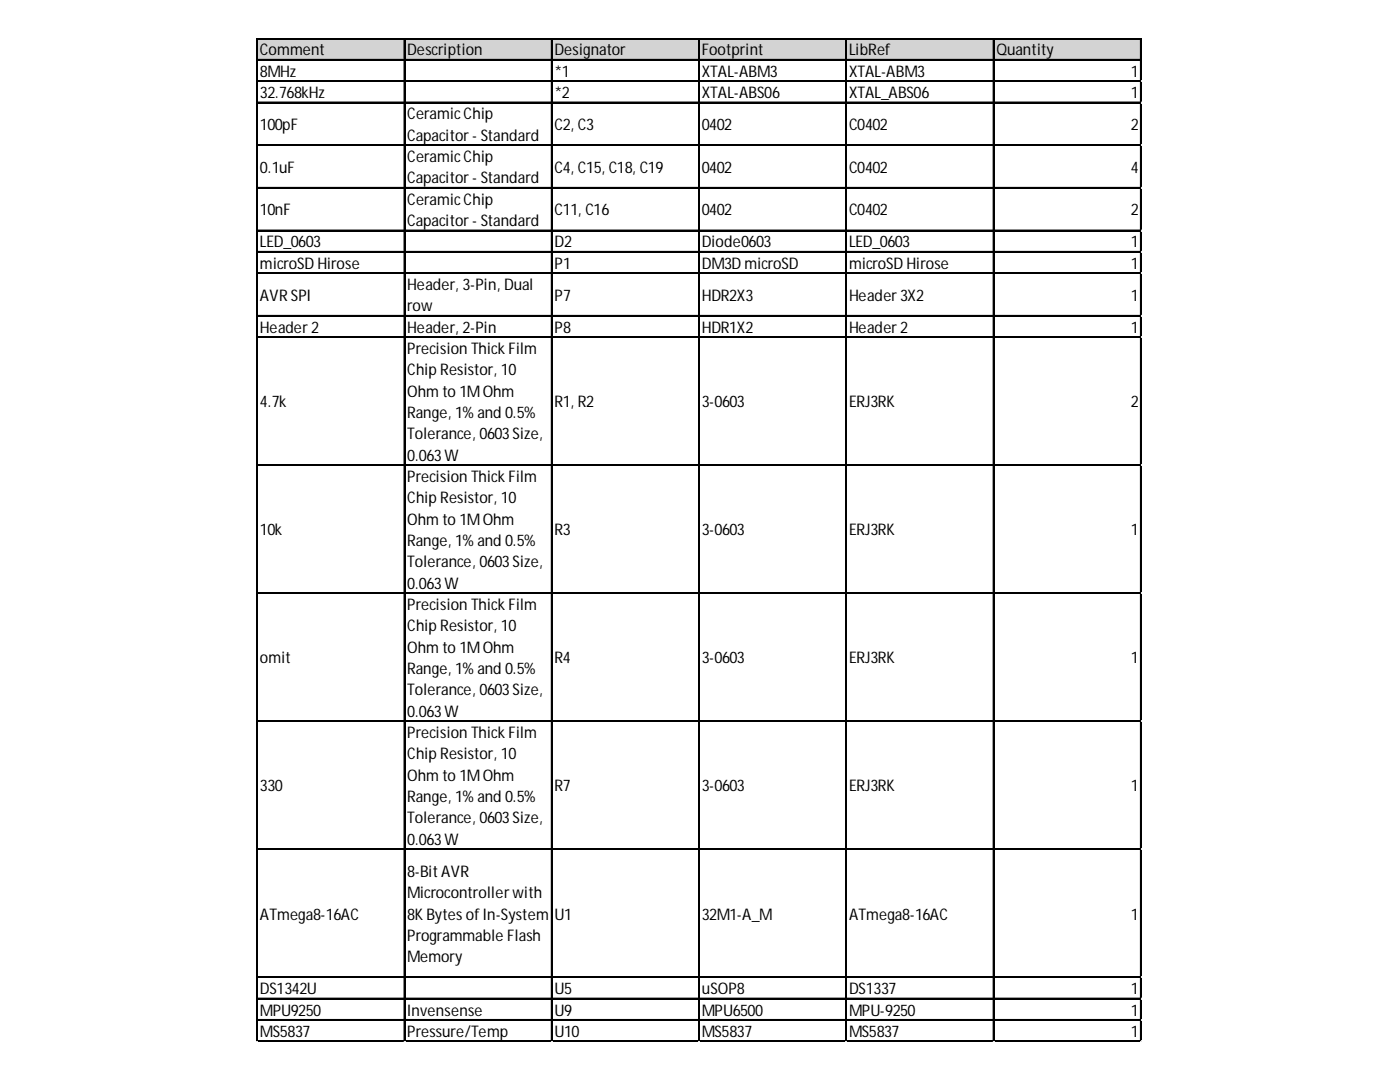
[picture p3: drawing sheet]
<svg xmlns="http://www.w3.org/2000/svg" width="279mm" height="216mm" viewBox="0 0 279 216" stroke-linecap="round" stroke-linejoin="round" font-family="sans-serif">
<defs><g id="words">
<g font-size="3.2">
<text x="51.9" y="11.1">Comment</text>
<text x="81.3" y="11.1">Description</text>
<text x="110.7" y="11.1">Designator</text>
<text x="140.1" y="11.1">Footprint</text>
<text x="169.5" y="11.1">LibRef</text>
<text x="198.8" y="11.1">Quantity</text>
<text x="51.9" y="15.3">8MHz</text>
<text x="110.7" y="15.3">*1</text>
<text x="140.1" y="15.3">XTAL-ABM3</text>
<text x="169.5" y="15.3">XTAL-ABM3</text>
<text x="225.7" y="15.3">1</text>
<text x="51.9" y="19.6">32.768kHz</text>
<text x="81.3" y="23.8">CeramicChip</text>
<text x="110.7" y="19.6">*2</text>
<text x="140.1" y="19.6">XTAL-ABS06</text>
<text x="169.5" y="19.6">XTAL_ABS06</text>
<text x="225.7" y="19.6">1</text>
<text x="51.9" y="26">100pF</text>
<text x="81.3" y="28.1">Capacitor- Standard</text>
<text x="110.7" y="26">C2, C3</text>
<text x="140.1" y="26">0402</text>
<text x="169.5" y="26">C0402</text>
<text x="225.7" y="26">2</text>
<text x="51.9" y="34.5">0.1uF</text>
<text x="81.3" y="32.3">CeramicChip</text>
<text x="110.7" y="34.5">C4, C15, C18, C19</text>
<text x="140.1" y="34.5">0402</text>
<text x="169.5" y="34.5">C0402</text>
<text x="225.7" y="34.5">4</text>
<text x="81.3" y="36.6">Capacitor- Standard</text>
<text x="81.3" y="40.9">CeramicChip</text>
<text x="51.9" y="43">10nF</text>
<text x="81.3" y="45.1">Capacitor- Standard</text>
<text x="110.7" y="43">C11, C16</text>
<text x="140.1" y="43">0402</text>
<text x="169.5" y="43">C0402</text>
<text x="225.7" y="43">2</text>
<text x="51.9" y="49.4">LED_0603</text>
<text x="51.9" y="53.6">microSDHirose</text>
<text x="110.7" y="49.4">D2</text>
<text x="110.7" y="53.6">P1</text>
<text x="140.1" y="49.4">Diode0603</text>
<text x="140.1" y="53.6">DM3DmicroSD</text>
<text x="169.5" y="49.4">LED_0603</text>
<text x="169.5" y="53.6">microSDHirose</text>
<text x="225.7" y="49.4">1</text>
<text x="225.7" y="53.6">1</text>
<text x="81.3" y="57.9">Header, 3-Pin, Dual</text>
<text x="51.9" y="60">AVRSPI</text>
<text x="81.3" y="62.1">row</text>
<text x="110.7" y="60">P7</text>
<text x="140.1" y="60">HDR2X3</text>
<text x="169.5" y="60">Header3X2</text>
<text x="225.7" y="60">1</text>
<text x="51.9" y="66.4">Header2</text>
<text x="81.3" y="66.4">Header, 2-Pin</text>
<text x="81.3" y="70.7">Precision ThickFilm</text>
<text x="110.7" y="66.4">P8</text>
<text x="140.1" y="66.4">HDR1X2</text>
<text x="169.5" y="66.4">Header2</text>
<text x="225.7" y="66.4">1</text>
<text x="81.3" y="74.9">ChipResistor, 10</text>
<text x="51.9" y="81.3">4.7k</text>
<text x="81.3" y="79.2">Ohmto1MOhm</text>
<text x="81.3" y="83.4">Range, 1%and 0.5%</text>
<text x="110.7" y="81.3">R1, R2</text>
<text x="140.1" y="81.3">3-0603</text>
<text x="169.5" y="81.3">ERJ3RK</text>
<text x="225.7" y="81.3">2</text>
<text x="81.3" y="87.7">Tolerance, 0603Size,</text>
<text x="81.3" y="91.9">0.063W</text>
<text x="81.3" y="96.2">Precision ThickFilm</text>
<text x="81.3" y="100.5">ChipResistor, 10</text>
<text x="51.9" y="106.8">10k</text>
<text x="81.3" y="104.7">Ohmto1MOhm</text>
<text x="110.7" y="106.8">R3</text>
<text x="140.1" y="106.8">3-0603</text>
<text x="169.5" y="106.8">ERJ3RK</text>
<text x="225.7" y="106.8">1</text>
<text x="81.3" y="109">Range, 1%and 0.5%</text>
<text x="81.3" y="113.2">Tolerance, 0603Size,</text>
<text x="81.3" y="117.5">0.063W</text>
<text x="81.3" y="121.7">Precision ThickFilm</text>
<text x="81.3" y="126">ChipResistor, 10</text>
<text x="81.3" y="130.3">Ohmto1MOhm</text>
<text x="51.9" y="132.4">omit</text>
<text x="81.3" y="134.5">Range, 1%and 0.5%</text>
<text x="110.7" y="132.4">R4</text>
<text x="140.1" y="132.4">3-0603</text>
<text x="169.5" y="132.4">ERJ3RK</text>
<text x="225.7" y="132.4">1</text>
<text x="81.3" y="138.8">Tolerance, 0603Size,</text>
<text x="81.3" y="143">0.063W</text>
<text x="81.3" y="147.3">Precision ThickFilm</text>
<text x="81.3" y="151.5">ChipResistor, 10</text>
<text x="81.3" y="155.8">Ohmto1MOhm</text>
<text x="51.9" y="157.9">330</text>
<text x="81.3" y="160.1">Range, 1%and 0.5%</text>
<text x="110.7" y="157.9">R7</text>
<text x="140.1" y="157.9">3-0603</text>
<text x="169.5" y="157.9">ERJ3RK</text>
<text x="225.7" y="157.9">1</text>
<text x="81.3" y="164.3">Tolerance, 0603Size,</text>
<text x="81.3" y="168.6">0.063W</text>
<text x="81.3" y="175">8-BitAVR</text>
<text x="81.3" y="179.2">Microcontrollerwith</text>
<text x="51.9" y="183.5">ATmega8-16AC</text>
<text x="81.3" y="183.5">8KBytesofIn-System</text>
<text x="110.7" y="183.5">U1</text>
<text x="140.1" y="183.5">32M1-A_M</text>
<text x="169.5" y="183.5">ATmega8-16AC</text>
<text x="225.7" y="183.5">1</text>
<text x="81.3" y="187.7">Programmable Flash</text>
<text x="81.3" y="192">Memory</text>
<text x="51.9" y="198.4">DS1342U</text>
<text x="51.9" y="202.6">MPU9250</text>
<text x="81.3" y="202.6">Invensense</text>
<text x="110.7" y="198.4">U5</text>
<text x="110.7" y="202.6">U9</text>
<text x="140.1" y="198.4">uSOP8</text>
<text x="140.1" y="202.6">MPU6500</text>
<text x="169.5" y="198.4">DS1337</text>
<text x="169.5" y="202.6">MPU-9250</text>
<text x="225.7" y="198.4">1</text>
<text x="225.7" y="202.6">1</text>
<text x="51.9" y="206.9">MS5837</text>
<text x="81.3" y="206.9">Pressure/Temp</text>
<text x="110.7" y="206.9">U10</text>
<text x="140.1" y="206.9">MS5837</text>
<text x="169.5" y="206.9">MS5837</text>
<text x="225.7" y="206.9">1</text>
</g>
</g></defs>
<path d="M51.4 7.8h176.5v4.3h-176.5z" fill="#d3d3d3"/>
<g fill="none" stroke="#000" stroke-width=".21">
<path d="M51.2 7.6v200.3M51.4 7.6v200.3M51.5 7.6h176.3M51.5 7.7h176.3M51.5 11.9h176.3M51.5 12h176.3M51.5 16.1h176.3M51.5 16.2h176.3M80.6 7.8v200.1M80.7 7.8v200.1M110 7.8v200.1M110.1 7.8v200.1"/>
<path d="M139.4 7.8v200.1M139.5 7.8v200.1M168.8 7.8v200.1M168.9 7.8v200.1M198.2 7.8v200.1M198.3 7.8v200.1M227.6 7.8v200.1M227.7 7.8v200.1M51.5 20.4h176.3M51.5 20.5h176.3M51.5 28.9h176.3M51.5 29h176.3"/>
<path d="M51.5 37.4h176.3M51.5 37.5h176.3M51.5 45.9h176.3M51.5 46h176.3M51.5 50.2h176.3M51.5 50.3h176.3M51.5 54.4h176.3M51.5 54.5h176.3M51.5 62.9h176.3M51.5 63h176.3M51.5 67.2h176.3M51.5 67.3h176.3"/>
<path d="M51.5 92.7h176.3M51.5 92.8h176.3M51.5 118.3h176.3M51.5 118.4h176.3M51.5 143.8h176.3M51.5 143.9h176.3M51.5 169.4h176.3M51.5 169.5h176.3M51.5 194.9h176.3M51.5 195h176.3M51.5 199.2h176.3M51.5 199.3h176.3"/>
<path d="M51.5 203.4h176.3M51.5 203.5h176.3M51.5 207.7h176.3M51.5 207.8h176.3"/>
</g>
<path d="M51.2 207.9h.1" fill="none" stroke="#e0e0e0" stroke-width=".21"/>
<path d="M51.2 207.9h.3z" fill="#e0e0e0"/>
<path d="M80.6 207.9h.1" fill="none" stroke="#e0e0e0" stroke-width=".21"/>
<path d="M80.6 207.9h.3z" fill="#e0e0e0"/>
<path d="M110 207.9h.1" fill="none" stroke="#e0e0e0" stroke-width=".21"/>
<path d="M110 207.9h.2z" fill="#e0e0e0"/>
<path d="M139.4 207.9h.1" fill="none" stroke="#e0e0e0" stroke-width=".21"/>
<path d="M139.4 207.9h.2z" fill="#e0e0e0"/>
<path d="M168.8 207.9h.1" fill="none" stroke="#e0e0e0" stroke-width=".21"/>
<path d="M168.8 207.9h.2z" fill="#e0e0e0"/>
<path d="M198.2 207.9h.1" fill="none" stroke="#e0e0e0" stroke-width=".21"/>
<path d="M198.2 207.9h.2z" fill="#e0e0e0"/>
<path d="M227.6 207.9h.1" fill="none" stroke="#e0e0e0" stroke-width=".21"/>
<path d="M227.6 207.9h.2z" fill="#e0e0e0"/>
<path d="M227.8 16.1h.1" fill="none" stroke="#e0e0e0" stroke-width=".21"/>
<path d="M227.8 16.1l.1 .2z" fill="#e0e0e0"/>
<path d="M227.8 20.4h.1" fill="none" stroke="#e0e0e0" stroke-width=".21"/>
<path d="M227.8 20.4l.1 .2z" fill="#e0e0e0"/>
<path d="M227.8 28.9h.1" fill="none" stroke="#e0e0e0" stroke-width=".21"/>
<path d="M227.8 28.9l.1 .2z" fill="#e0e0e0"/>
<path d="M227.8 37.4h.1" fill="none" stroke="#e0e0e0" stroke-width=".21"/>
<path d="M227.8 37.4l.1 .2z" fill="#e0e0e0"/>
<path d="M227.8 45.9h.1" fill="none" stroke="#e0e0e0" stroke-width=".21"/>
<path d="M227.8 45.9l.1 .2z" fill="#e0e0e0"/>
<path d="M227.8 50.2h.1" fill="none" stroke="#e0e0e0" stroke-width=".21"/>
<path d="M227.8 50.2l.1 .2z" fill="#e0e0e0"/>
<path d="M227.8 54.4h.1" fill="none" stroke="#e0e0e0" stroke-width=".21"/>
<path d="M227.8 54.4l.1 .2z" fill="#e0e0e0"/>
<path d="M227.8 62.9h.1" fill="none" stroke="#e0e0e0" stroke-width=".21"/>
<path d="M227.8 62.9l.1 .3z" fill="#e0e0e0"/>
<path d="M227.8 67.2h.1" fill="none" stroke="#e0e0e0" stroke-width=".21"/>
<path d="M227.8 67.2l.1 .2z" fill="#e0e0e0"/>
<path d="M227.8 92.7h.1" fill="none" stroke="#e0e0e0" stroke-width=".21"/>
<path d="M227.8 92.7l.1 .3z" fill="#e0e0e0"/>
<path d="M227.8 118.3h.1" fill="none" stroke="#e0e0e0" stroke-width=".21"/>
<path d="M227.8 118.3l.1 .2z" fill="#e0e0e0"/>
<path d="M227.8 143.8h.1" fill="none" stroke="#e0e0e0" stroke-width=".21"/>
<path d="M227.8 143.8l.1 .2z" fill="#e0e0e0"/>
<path d="M227.8 169.4h.1" fill="none" stroke="#e0e0e0" stroke-width=".21"/>
<path d="M227.8 169.4l.1 .2z" fill="#e0e0e0"/>
<path d="M227.8 194.9h.1" fill="none" stroke="#e0e0e0" stroke-width=".21"/>
<path d="M227.8 194.9l.1 .2z" fill="#e0e0e0"/>
<path d="M227.8 199.2h.1" fill="none" stroke="#e0e0e0" stroke-width=".21"/>
<path d="M227.8 199.2l.1 .2z" fill="#e0e0e0"/>
<path d="M227.8 203.4h.1" fill="none" stroke="#e0e0e0" stroke-width=".21"/>
<path d="M227.8 203.4l.1 .2z" fill="#e0e0e0"/>
<path d="M227.8 207.7h.1" fill="none" stroke="#e0e0e0" stroke-width=".21"/>
<path d="M227.8 207.7l.1 .2z" fill="#e0e0e0"/>
<use href="#words"/>
</svg>
